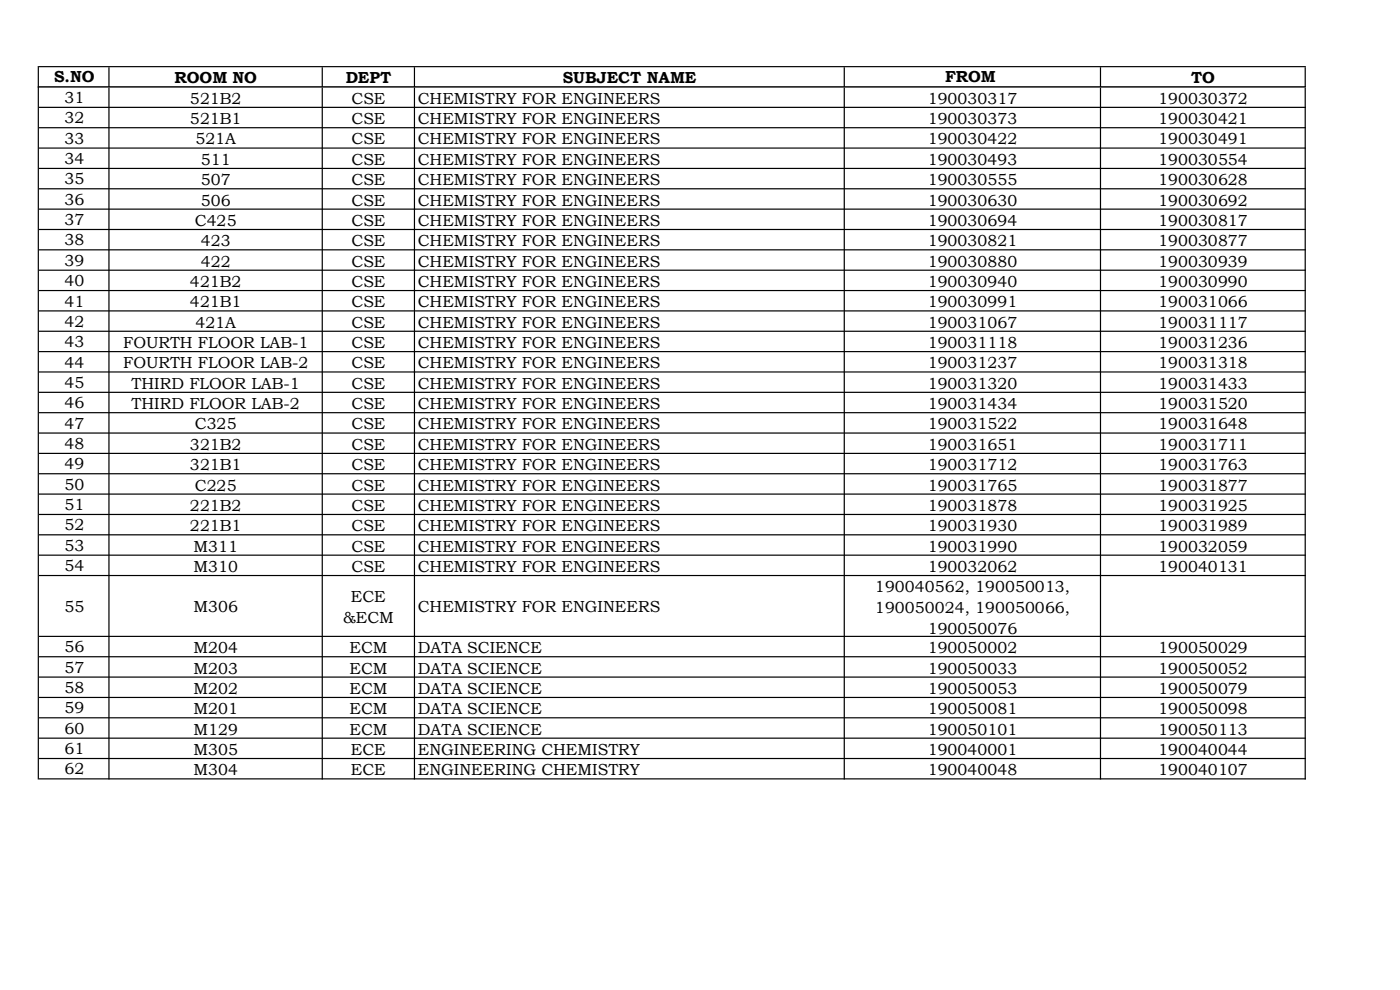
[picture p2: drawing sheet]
<svg xmlns="http://www.w3.org/2000/svg" width="297mm" height="210mm" viewBox="0 0 297 210" stroke-linecap="round" stroke-linejoin="round" font-family="sans-serif">
<defs><g id="words">
<g font-size="3.4">
<text x="11.5" y="17.5">S.NO</text>
<text x="37" y="17.5">ROOM NO</text>
<text x="73.3" y="17.5">DEPT</text>
<text x="119.4" y="17.5">SUBJECT NAME</text>
<text x="200.5" y="17.5">FROM</text>
<text x="252.7" y="17.5">TO</text>
<text x="13.7" y="21.8">31</text>
<text x="40.3" y="22">521B2</text>
<text x="74.6" y="22">CSE</text>
<text x="88.6" y="22">CHEMISTRY FOR ENGINEERS</text>
<text x="196.8" y="22">190030317</text>
<text x="245.7" y="22">190030372</text>
<text x="13.7" y="26.2">32</text>
<text x="40.3" y="26.3">521B1</text>
<text x="74.6" y="26.3">CSE</text>
<text x="88.6" y="26.3">CHEMISTRY FOR ENGINEERS</text>
<text x="196.8" y="26.3">190030373</text>
<text x="245.7" y="26.3">190030421</text>
<text x="13.7" y="30.5">33</text>
<text x="13.7" y="34.8">34</text>
<text x="41.4" y="30.6">521A</text>
<text x="42.6" y="35">511</text>
<text x="74.6" y="30.6">CSE</text>
<text x="74.6" y="35">CSE</text>
<text x="88.6" y="30.6">CHEMISTRY FOR ENGINEERS</text>
<text x="88.6" y="35">CHEMISTRY FOR ENGINEERS</text>
<text x="196.8" y="30.6">190030422</text>
<text x="196.8" y="35">190030493</text>
<text x="245.7" y="30.6">190030491</text>
<text x="245.7" y="35">190030554</text>
<text x="13.7" y="39.1">35</text>
<text x="42.6" y="39.3">507</text>
<text x="74.6" y="39.3">CSE</text>
<text x="88.6" y="39.3">CHEMISTRY FOR ENGINEERS</text>
<text x="196.8" y="39.3">190030555</text>
<text x="245.7" y="39.3">190030628</text>
<text x="13.7" y="43.4">36</text>
<text x="13.7" y="47.8">37</text>
<text x="41.4" y="47.9">C425</text>
<text x="42.6" y="43.6">506</text>
<text x="74.6" y="43.6">CSE</text>
<text x="74.6" y="47.9">CSE</text>
<text x="88.6" y="43.6">CHEMISTRY FOR ENGINEERS</text>
<text x="88.6" y="47.9">CHEMISTRY FOR ENGINEERS</text>
<text x="196.8" y="43.6">190030630</text>
<text x="196.8" y="47.9">190030694</text>
<text x="245.7" y="43.6">190030692</text>
<text x="245.7" y="47.9">190030817</text>
<text x="13.7" y="52.1">38</text>
<text x="42.6" y="52.2">423</text>
<text x="74.6" y="52.2">CSE</text>
<text x="88.6" y="52.2">CHEMISTRY FOR ENGINEERS</text>
<text x="196.8" y="52.2">190030821</text>
<text x="245.7" y="52.2">190030877</text>
<text x="13.7" y="56.4">39</text>
<text x="42.6" y="56.6">422</text>
<text x="74.6" y="56.6">CSE</text>
<text x="88.6" y="56.6">CHEMISTRY FOR ENGINEERS</text>
<text x="196.8" y="56.6">190030880</text>
<text x="245.7" y="56.6">190030939</text>
<text x="13.7" y="60.7">40</text>
<text x="13.7" y="65">41</text>
<text x="40.3" y="60.9">421B2</text>
<text x="40.3" y="65.2">421B1</text>
<text x="74.6" y="60.9">CSE</text>
<text x="74.6" y="65.2">CSE</text>
<text x="88.6" y="60.9">CHEMISTRY FOR ENGINEERS</text>
<text x="88.6" y="65.2">CHEMISTRY FOR ENGINEERS</text>
<text x="196.8" y="60.9">190030940</text>
<text x="196.8" y="65.2">190030991</text>
<text x="245.7" y="60.9">190030990</text>
<text x="245.7" y="65.2">190031066</text>
<text x="13.7" y="69.3">42</text>
<text x="41.4" y="69.5">421A</text>
<text x="74.6" y="69.5">CSE</text>
<text x="88.6" y="69.5">CHEMISTRY FOR ENGINEERS</text>
<text x="196.8" y="69.5">190031067</text>
<text x="245.7" y="69.5">190031117</text>
<text x="13.7" y="73.7">43</text>
<text x="13.7" y="78">44</text>
<text x="26.1" y="73.8">FOURTH FLOOR LAB-1</text>
<text x="74.6" y="73.8">CSE</text>
<text x="88.6" y="73.8">CHEMISTRY FOR ENGINEERS</text>
<text x="196.8" y="73.8">190031118</text>
<text x="245.7" y="73.8">190031236</text>
<text x="13.7" y="82.3">45</text>
<text x="26.1" y="78.1">FOURTH FLOOR LAB-2</text>
<text x="27.9" y="82.5">THIRD FLOOR LAB-1</text>
<text x="74.6" y="78.1">CSE</text>
<text x="74.6" y="82.5">CSE</text>
<text x="88.6" y="78.1">CHEMISTRY FOR ENGINEERS</text>
<text x="88.6" y="82.5">CHEMISTRY FOR ENGINEERS</text>
<text x="196.8" y="78.1">190031237</text>
<text x="196.8" y="82.5">190031320</text>
<text x="245.7" y="78.1">190031318</text>
<text x="245.7" y="82.5">190031433</text>
<text x="13.7" y="86.6">46</text>
<text x="27.9" y="86.8">THIRD FLOOR LAB-2</text>
<text x="74.6" y="86.8">CSE</text>
<text x="88.6" y="86.8">CHEMISTRY FOR ENGINEERS</text>
<text x="196.8" y="86.8">190031434</text>
<text x="245.7" y="86.8">190031520</text>
<text x="13.7" y="90.9">47</text>
<text x="13.7" y="95.2">48</text>
<text x="40.3" y="95.4">321B2</text>
<text x="41.4" y="91.1">C325</text>
<text x="74.6" y="91.1">CSE</text>
<text x="74.6" y="95.4">CSE</text>
<text x="88.6" y="91.1">CHEMISTRY FOR ENGINEERS</text>
<text x="88.6" y="95.4">CHEMISTRY FOR ENGINEERS</text>
<text x="196.8" y="91.1">190031522</text>
<text x="196.8" y="95.4">190031651</text>
<text x="245.7" y="91.1">190031648</text>
<text x="245.7" y="95.4">190031711</text>
<text x="13.7" y="99.6">49</text>
<text x="40.3" y="99.7">321B1</text>
<text x="74.6" y="99.7">CSE</text>
<text x="88.6" y="99.7">CHEMISTRY FOR ENGINEERS</text>
<text x="196.8" y="99.7">190031712</text>
<text x="245.7" y="99.7">190031763</text>
<text x="13.7" y="103.9">50</text>
<text x="41.4" y="104.1">C225</text>
<text x="74.6" y="104.1">CSE</text>
<text x="88.6" y="104.1">CHEMISTRY FOR ENGINEERS</text>
<text x="196.8" y="104.1">190031765</text>
<text x="245.7" y="104.1">190031877</text>
<text x="13.7" y="108.2">51</text>
<text x="13.7" y="112.5">52</text>
<text x="40.3" y="108.4">221B2</text>
<text x="40.3" y="112.7">221B1</text>
<text x="74.6" y="108.4">CSE</text>
<text x="74.6" y="112.7">CSE</text>
<text x="88.6" y="108.4">CHEMISTRY FOR ENGINEERS</text>
<text x="88.6" y="112.7">CHEMISTRY FOR ENGINEERS</text>
<text x="196.8" y="108.4">190031878</text>
<text x="196.8" y="112.7">190031930</text>
<text x="245.7" y="108.4">190031925</text>
<text x="245.7" y="112.7">190031989</text>
<text x="13.7" y="116.8">53</text>
<text x="41" y="117">M311</text>
<text x="74.6" y="117">CSE</text>
<text x="88.6" y="117">CHEMISTRY FOR ENGINEERS</text>
<text x="196.8" y="117">190031990</text>
<text x="245.7" y="117">190032059</text>
<text x="13.7" y="121.2">54</text>
<text x="41" y="121.3">M310</text>
<text x="74.6" y="121.3">CSE</text>
<text x="88.6" y="121.3">CHEMISTRY FOR ENGINEERS</text>
<text x="185.6" y="125.6">190040562, 190050013,</text>
<text x="196.8" y="121.3">190032062</text>
<text x="245.7" y="121.3">190040131</text>
<text x="13.7" y="129.8">55</text>
<text x="41" y="129.9">M306</text>
<text x="74.5" y="127.6">ECE</text>
<text x="88.6" y="129.9">CHEMISTRY FOR ENGINEERS</text>
<text x="185.6" y="130.1">190050024, 190050066,</text>
<text x="72.8" y="132.1">&amp;ECM</text>
<text x="196.8" y="134.5">190050076</text>
<text x="13.7" y="138.4">56</text>
<text x="13.7" y="142.7">57</text>
<text x="41" y="138.6">M204</text>
<text x="41" y="142.9">M203</text>
<text x="74.1" y="138.6">ECM</text>
<text x="74.1" y="142.9">ECM</text>
<text x="88.6" y="138.6">DATA SCIENCE</text>
<text x="88.6" y="142.9">DATA SCIENCE</text>
<text x="196.8" y="138.6">190050002</text>
<text x="196.8" y="142.9">190050033</text>
<text x="245.7" y="138.6">190050029</text>
<text x="245.7" y="142.9">190050052</text>
<text x="13.7" y="147">58</text>
<text x="41" y="147.2">M202</text>
<text x="74.1" y="147.2">ECM</text>
<text x="88.6" y="147.2">DATA SCIENCE</text>
<text x="196.8" y="147.2">190050053</text>
<text x="245.7" y="147.2">190050079</text>
<text x="13.7" y="151.3">59</text>
<text x="13.7" y="155.7">60</text>
<text x="41" y="151.5">M201</text>
<text x="41" y="155.8">M129</text>
<text x="74.1" y="151.5">ECM</text>
<text x="74.1" y="155.8">ECM</text>
<text x="88.6" y="151.5">DATA SCIENCE</text>
<text x="88.6" y="155.8">DATA SCIENCE</text>
<text x="196.8" y="151.5">190050081</text>
<text x="196.8" y="155.8">190050101</text>
<text x="245.7" y="151.5">190050098</text>
<text x="245.7" y="155.8">190050113</text>
<text x="13.7" y="160">61</text>
<text x="41" y="160.1">M305</text>
<text x="74.5" y="160.1">ECE</text>
<text x="88.6" y="160.1">ENGINEERING CHEMISTRY</text>
<text x="196.8" y="160.1">190040001</text>
<text x="245.7" y="160.1">190040044</text>
<text x="13.7" y="164.3">62</text>
<text x="41" y="164.5">M304</text>
<text x="74.5" y="164.5">ECE</text>
<text x="88.6" y="164.5">ENGINEERING CHEMISTRY</text>
<text x="196.8" y="164.5">190040048</text>
<text x="245.7" y="164.5">190040107</text>
</g>
</g></defs>
<g fill="#000">
<path d="M8 14h.3v4.6h-.3zM23 14.3h.2v4.3h-.2zM68.2 14.3h.3v4.3h-.3zM87.8 14.3h.3v4.3h-.3zM179 14.3h.2v4.3h-.2zM233.3 14.3h.3v4.3h-.3zM276.8 14.3h.2v4.3h-.2z" fill-rule="evenodd"/>
<path d="M8.3 14h268.7v.3h-268.7zM8.3 18.3h268.7v.3h-268.7z" fill-rule="evenodd"/>
</g>
<path d="M8.3 18.6h268.6v146.7h-268.6z" fill="#fff"/>
<g fill="#000">
<path d="M8 18.3h.3v147.1h-.3zM23 18.6h.2v146.8h-.2zM68.2 18.6h.3v146.8h-.3zM87.8 18.6h.3v146.8h-.3zM179 18.6h.2v146.8h-.2zM233.3 18.6h.3v146.8h-.3zM276.8 18.6h.2v146.8h-.2z" fill-rule="evenodd"/>
<path d="M8.3 18.3h268.7v.3h-268.7zM8.3 22.6h268.7v.3h-268.7zM8.3 27h268.7v.2h-268.7zM8.3 31.3h268.7v.2h-268.7zM8.3 35.6h268.7v.3h-268.7zM8.3 39.9h268.7v.3h-268.7zM8.3 44.2h268.7v.3h-268.7zM8.3 48.6h268.7v.2h-268.7zM8.3 52.9h268.7v.2h-268.7zM8.3 57.2h268.7v.2h-268.7zM8.3 61.5h268.7v.3h-268.7zM8.3 65.8h268.7v.3h-268.7zM8.3 70.1h268.7v.3h-268.7zM8.3 74.5h268.7v.2h-268.7zM8.3 78.8h268.7v.2h-268.7zM8.3 83.1h268.7v.3h-268.7zM8.3 87.4h268.7v.3h-268.7zM8.3 91.7h268.7v.3h-268.7zM8.3 96.1h268.7v.2h-268.7zM8.3 100.4h268.7v.2h-268.7zM8.3 104.7h268.7v.2h-268.7zM8.3 109h268.7v.3h-268.7zM8.3 113.3h268.7v.3h-268.7zM8.3 117.6h268.7v.3h-268.7zM8.3 122h268.7v.2h-268.7zM8.3 134.9h268.7v.2h-268.7zM8.3 139.2h268.7v.2h-268.7zM8.3 143.5h268.7v.3h-268.7zM8.3 147.8h268.7v.3h-268.7zM8.3 152.1h268.7v.3h-268.7zM8.3 156.5h268.7v.2h-268.7zM8.3 160.8h268.7v.2h-268.7zM8.3 165.1h268.7v.3h-268.7z" fill-rule="evenodd"/>
</g>
<use href="#words"/>
</svg>
